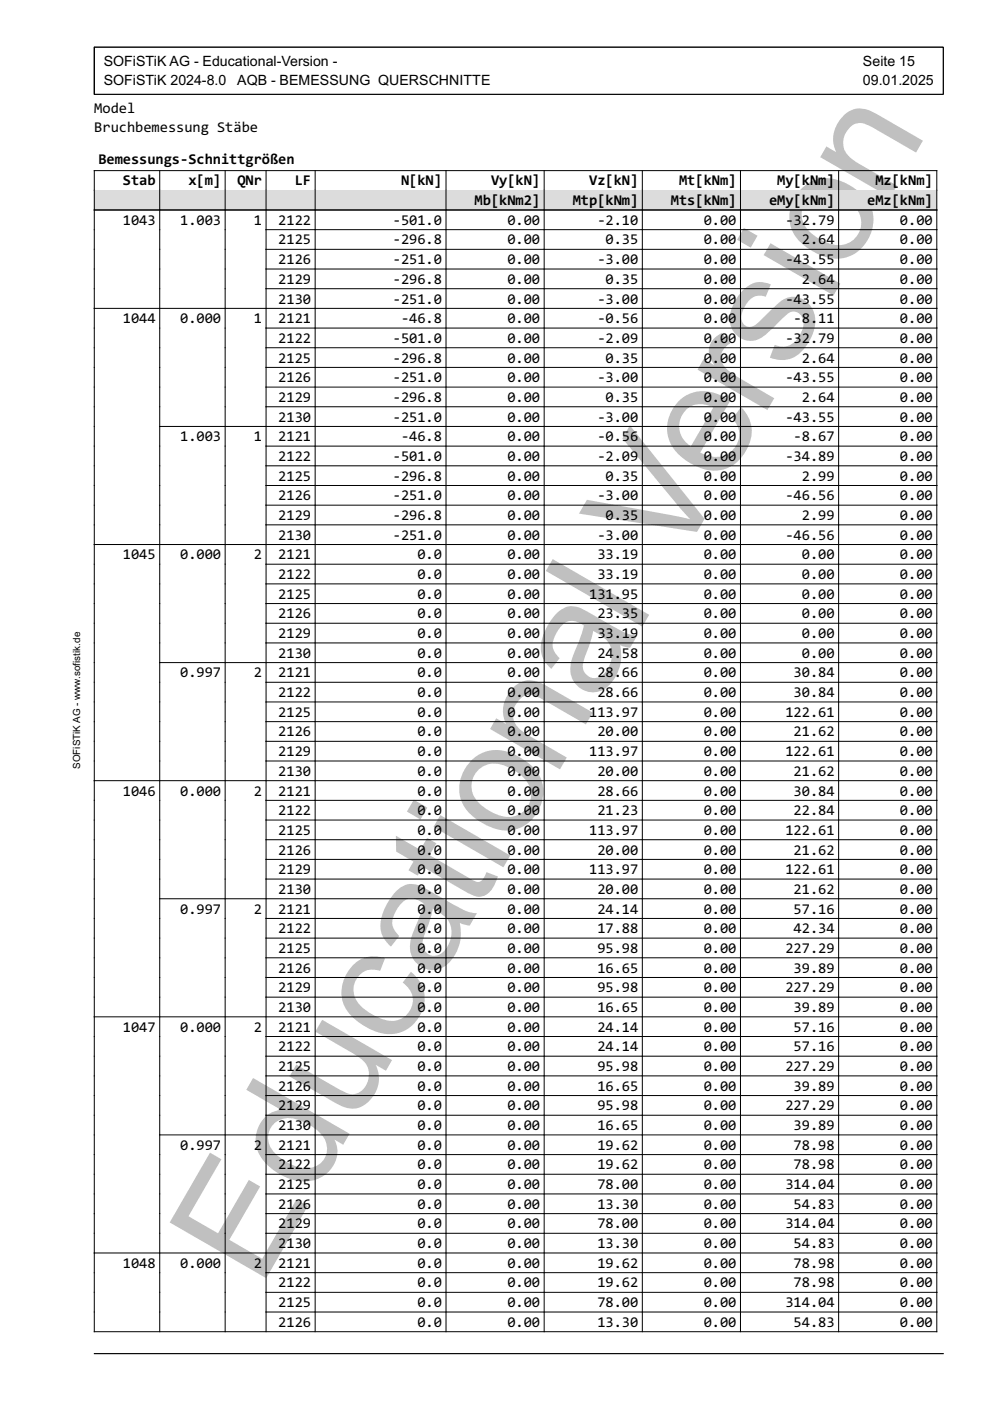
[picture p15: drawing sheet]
<svg xmlns="http://www.w3.org/2000/svg" width="210mm" height="297mm" viewBox="0 0 210 297" stroke-linecap="round" stroke-linejoin="round" font-family="sans-serif">
<defs><g id="words">
<text font-size="33" fill="#c0c0c0" x="55.1" y="273.3" transform="rotate(-60 55.1 273.3)">Educational Version</text>
<g font-size="3.2">
<text x="20" y="24">Model</text>
<text x="20" y="28">Bruchbemessung Stäbe</text>
<text x="20.9" y="34.7">Bemessungs-Schnittgrößen</text>
<text x="26.1" y="39.3">Stab</text>
<text x="39.9" y="39.3">x[m]</text>
<text x="50.3" y="39.3">QNr</text>
<text x="62.5" y="39.3">LF</text>
<text x="85" y="39.3">N[kN]</text>
<text x="104.1" y="39.3">Vy[kN]</text>
<text x="124.9" y="39.3">Vz[kN]</text>
<text x="144" y="39.3">Mt[kNm]</text>
<text x="164.8" y="39.3">My[kNm]</text>
<text x="185.6" y="39.3">Mz[kNm]</text>
<text x="26.1" y="47.7">1043</text>
<text x="38.2" y="47.7">1.003</text>
<text x="53.8" y="47.7">1</text>
<text x="59" y="47.7">2122</text>
<text x="83.3" y="47.7">-501.0</text>
<text x="100.6" y="43.5">Mb[kNm2]</text>
<text x="107.6" y="47.7">0.00</text>
<text x="121.4" y="43.5">Mtp[kNm]</text>
<text x="126.6" y="47.7">-2.10</text>
<text x="142.3" y="43.5">Mts[kNm]</text>
<text x="149.2" y="47.7">0.00</text>
<text x="163.1" y="43.5">eMy[kNm]</text>
<text x="166.5" y="47.7">-32.79</text>
<text x="183.9" y="43.5">eMz[kNm]</text>
<text x="190.8" y="47.7">0.00</text>
<text x="59" y="51.8">2125</text>
<text x="83.3" y="51.8">-296.8</text>
<text x="107.6" y="51.8">0.00</text>
<text x="128.4" y="51.8">0.35</text>
<text x="149.2" y="51.8">0.00</text>
<text x="170" y="51.8">2.64</text>
<text x="190.8" y="51.8">0.00</text>
<text x="59" y="56">2126</text>
<text x="83.3" y="56">-251.0</text>
<text x="107.6" y="56">0.00</text>
<text x="126.6" y="56">-3.00</text>
<text x="149.2" y="56">0.00</text>
<text x="166.5" y="56">-43.55</text>
<text x="190.8" y="56">0.00</text>
<text x="59" y="60.2">2129</text>
<text x="59" y="64.4">2130</text>
<text x="83.3" y="60.2">-296.8</text>
<text x="83.3" y="64.4">-251.0</text>
<text x="107.6" y="60.2">0.00</text>
<text x="107.6" y="64.4">0.00</text>
<text x="126.6" y="64.4">-3.00</text>
<text x="128.4" y="60.2">0.35</text>
<text x="149.2" y="60.2">0.00</text>
<text x="149.2" y="64.4">0.00</text>
<text x="166.5" y="64.4">-43.55</text>
<text x="170" y="60.2">2.64</text>
<text x="190.8" y="60.2">0.00</text>
<text x="190.8" y="64.4">0.00</text>
<text x="26.1" y="68.5">1044</text>
<text x="38.2" y="68.5">0.000</text>
<text x="53.8" y="68.5">1</text>
<text x="59" y="68.5">2121</text>
<text x="85" y="68.5">-46.8</text>
<text x="107.6" y="68.5">0.00</text>
<text x="126.6" y="68.5">-0.56</text>
<text x="149.2" y="68.5">0.00</text>
<text x="168.3" y="68.5">-8.11</text>
<text x="190.8" y="68.5">0.00</text>
<text x="59" y="72.7">2122</text>
<text x="59" y="76.9">2125</text>
<text x="83.3" y="72.7">-501.0</text>
<text x="83.3" y="76.9">-296.8</text>
<text x="107.6" y="72.7">0.00</text>
<text x="107.6" y="76.9">0.00</text>
<text x="126.6" y="72.7">-2.09</text>
<text x="128.4" y="76.9">0.35</text>
<text x="149.2" y="72.7">0.00</text>
<text x="149.2" y="76.9">0.00</text>
<text x="166.5" y="72.7">-32.79</text>
<text x="170" y="76.9">2.64</text>
<text x="190.8" y="72.7">0.00</text>
<text x="190.8" y="76.9">0.00</text>
<text x="59" y="81">2126</text>
<text x="83.3" y="81">-251.0</text>
<text x="107.6" y="81">0.00</text>
<text x="126.6" y="81">-3.00</text>
<text x="149.2" y="81">0.00</text>
<text x="166.5" y="81">-43.55</text>
<text x="190.8" y="81">0.00</text>
<text x="59" y="85.2">2129</text>
<text x="59" y="89.4">2130</text>
<text x="83.3" y="85.2">-296.8</text>
<text x="83.3" y="89.4">-251.0</text>
<text x="107.6" y="85.2">0.00</text>
<text x="107.6" y="89.4">0.00</text>
<text x="126.6" y="89.4">-3.00</text>
<text x="128.4" y="85.2">0.35</text>
<text x="149.2" y="85.2">0.00</text>
<text x="149.2" y="89.4">0.00</text>
<text x="166.5" y="89.4">-43.55</text>
<text x="170" y="85.2">2.64</text>
<text x="190.8" y="85.2">0.00</text>
<text x="190.8" y="89.4">0.00</text>
<text x="38.2" y="93.6">1.003</text>
<text x="53.8" y="93.6">1</text>
<text x="59" y="93.6">2121</text>
<text x="85" y="93.6">-46.8</text>
<text x="107.6" y="93.6">0.00</text>
<text x="126.6" y="93.6">-0.56</text>
<text x="149.2" y="93.6">0.00</text>
<text x="168.3" y="93.6">-8.67</text>
<text x="190.8" y="93.6">0.00</text>
<text x="59" y="97.7">2122</text>
<text x="59" y="101.9">2125</text>
<text x="83.3" y="97.7">-501.0</text>
<text x="83.3" y="101.9">-296.8</text>
<text x="107.6" y="97.7">0.00</text>
<text x="107.6" y="101.9">0.00</text>
<text x="126.6" y="97.7">-2.09</text>
<text x="128.4" y="101.9">0.35</text>
<text x="149.2" y="97.7">0.00</text>
<text x="149.2" y="101.9">0.00</text>
<text x="166.5" y="97.7">-34.89</text>
<text x="170" y="101.9">2.99</text>
<text x="190.8" y="97.7">0.00</text>
<text x="190.8" y="101.9">0.00</text>
<text x="59" y="106.1">2126</text>
<text x="83.3" y="106.1">-251.0</text>
<text x="107.6" y="106.1">0.00</text>
<text x="126.6" y="106.1">-3.00</text>
<text x="149.2" y="106.1">0.00</text>
<text x="166.5" y="106.1">-46.56</text>
<text x="190.8" y="106.1">0.00</text>
<text x="59" y="110.3">2129</text>
<text x="83.3" y="110.3">-296.8</text>
<text x="107.6" y="110.3">0.00</text>
<text x="128.4" y="110.3">0.35</text>
<text x="149.2" y="110.3">0.00</text>
<text x="170" y="110.3">2.99</text>
<text x="190.8" y="110.3">0.00</text>
<text x="26.1" y="118.6">1045</text>
<text x="38.2" y="118.6">0.000</text>
<text x="53.8" y="118.6">2</text>
<text x="59" y="114.4">2130</text>
<text x="59" y="118.6">2121</text>
<text x="83.3" y="114.4">-251.0</text>
<text x="88.5" y="118.6">0.0</text>
<text x="107.6" y="114.4">0.00</text>
<text x="107.6" y="118.6">0.00</text>
<text x="126.6" y="114.4">-3.00</text>
<text x="126.6" y="118.6">33.19</text>
<text x="149.2" y="114.4">0.00</text>
<text x="149.2" y="118.6">0.00</text>
<text x="166.5" y="114.4">-46.56</text>
<text x="170" y="118.6">0.00</text>
<text x="190.8" y="114.4">0.00</text>
<text x="190.8" y="118.6">0.00</text>
<text x="59" y="122.8">2122</text>
<text x="88.5" y="122.8">0.0</text>
<text x="107.6" y="122.8">0.00</text>
<text x="126.6" y="122.8">33.19</text>
<text x="149.2" y="122.8">0.00</text>
<text x="170" y="122.8">0.00</text>
<text x="190.8" y="122.8">0.00</text>
<text x="59" y="126.9">2125</text>
<text x="59" y="131.1">2126</text>
<text x="88.5" y="126.9">0.0</text>
<text x="88.5" y="131.1">0.0</text>
<text x="107.6" y="126.9">0.00</text>
<text x="107.6" y="131.1">0.00</text>
<text x="124.9" y="126.9">131.95</text>
<text x="126.6" y="131.1">23.35</text>
<text x="149.2" y="126.9">0.00</text>
<text x="149.2" y="131.1">0.00</text>
<text x="170" y="126.9">0.00</text>
<text x="170" y="131.1">0.00</text>
<text x="190.8" y="126.9">0.00</text>
<text x="190.8" y="131.1">0.00</text>
<text x="59" y="135.3">2129</text>
<text x="88.5" y="135.3">0.0</text>
<text x="107.6" y="135.3">0.00</text>
<text x="126.6" y="135.3">33.19</text>
<text x="149.2" y="135.3">0.00</text>
<text x="170" y="135.3">0.00</text>
<text x="190.8" y="135.3">0.00</text>
<text x="38.2" y="143.6">0.997</text>
<text x="53.8" y="143.6">2</text>
<text x="59" y="139.5">2130</text>
<text x="59" y="143.6">2121</text>
<text x="88.5" y="139.5">0.0</text>
<text x="88.5" y="143.6">0.0</text>
<text x="107.6" y="139.5">0.00</text>
<text x="107.6" y="143.6">0.00</text>
<text x="126.6" y="139.5">24.58</text>
<text x="126.6" y="143.6">28.66</text>
<text x="149.2" y="139.5">0.00</text>
<text x="149.2" y="143.6">0.00</text>
<text x="168.3" y="143.6">30.84</text>
<text x="170" y="139.5">0.00</text>
<text x="190.8" y="139.5">0.00</text>
<text x="190.8" y="143.6">0.00</text>
<text x="59" y="147.8">2122</text>
<text x="88.5" y="147.8">0.0</text>
<text x="107.6" y="147.8">0.00</text>
<text x="126.6" y="147.8">28.66</text>
<text x="149.2" y="147.8">0.00</text>
<text x="168.3" y="147.8">30.84</text>
<text x="190.8" y="147.8">0.00</text>
<text x="59" y="152">2125</text>
<text x="88.5" y="152">0.0</text>
<text x="107.6" y="152">0.00</text>
<text x="124.9" y="152">113.97</text>
<text x="149.2" y="152">0.00</text>
<text x="166.5" y="152">122.61</text>
<text x="190.8" y="152">0.00</text>
<text x="59" y="156.1">2126</text>
<text x="59" y="160.3">2129</text>
<text x="88.5" y="156.1">0.0</text>
<text x="88.5" y="160.3">0.0</text>
<text x="107.6" y="156.1">0.00</text>
<text x="107.6" y="160.3">0.00</text>
<text x="124.9" y="160.3">113.97</text>
<text x="126.6" y="156.1">20.00</text>
<text x="149.2" y="156.1">0.00</text>
<text x="149.2" y="160.3">0.00</text>
<text x="166.5" y="160.3">122.61</text>
<text x="168.3" y="156.1">21.62</text>
<text x="190.8" y="156.1">0.00</text>
<text x="190.8" y="160.3">0.00</text>
<text x="59" y="164.5">2130</text>
<text x="88.5" y="164.5">0.0</text>
<text x="107.6" y="164.5">0.00</text>
<text x="126.6" y="164.5">20.00</text>
<text x="149.2" y="164.5">0.00</text>
<text x="168.3" y="164.5">21.62</text>
<text x="190.8" y="164.5">0.00</text>
<text x="26.1" y="168.7">1046</text>
<text x="38.2" y="168.7">0.000</text>
<text x="53.8" y="168.7">2</text>
<text x="59" y="168.7">2121</text>
<text x="59" y="172.8">2122</text>
<text x="88.5" y="168.7">0.0</text>
<text x="88.5" y="172.8">0.0</text>
<text x="107.6" y="168.7">0.00</text>
<text x="107.6" y="172.8">0.00</text>
<text x="126.6" y="168.7">28.66</text>
<text x="126.6" y="172.8">21.23</text>
<text x="149.2" y="168.7">0.00</text>
<text x="149.2" y="172.8">0.00</text>
<text x="168.3" y="168.7">30.84</text>
<text x="168.3" y="172.8">22.84</text>
<text x="190.8" y="168.7">0.00</text>
<text x="190.8" y="172.8">0.00</text>
<text x="59" y="177">2125</text>
<text x="88.5" y="177">0.0</text>
<text x="107.6" y="177">0.00</text>
<text x="124.9" y="177">113.97</text>
<text x="149.2" y="177">0.00</text>
<text x="166.5" y="177">122.61</text>
<text x="190.8" y="177">0.00</text>
<text x="59" y="181.2">2126</text>
<text x="59" y="185.4">2129</text>
<text x="88.5" y="181.2">0.0</text>
<text x="88.5" y="185.4">0.0</text>
<text x="107.6" y="181.2">0.00</text>
<text x="107.6" y="185.4">0.00</text>
<text x="124.9" y="185.4">113.97</text>
<text x="126.6" y="181.2">20.00</text>
<text x="149.2" y="181.2">0.00</text>
<text x="149.2" y="185.4">0.00</text>
<text x="166.5" y="185.4">122.61</text>
<text x="168.3" y="181.2">21.62</text>
<text x="190.8" y="181.2">0.00</text>
<text x="190.8" y="185.4">0.00</text>
<text x="59" y="189.5">2130</text>
<text x="88.5" y="189.5">0.0</text>
<text x="107.6" y="189.5">0.00</text>
<text x="126.6" y="189.5">20.00</text>
<text x="149.2" y="189.5">0.00</text>
<text x="168.3" y="189.5">21.62</text>
<text x="190.8" y="189.5">0.00</text>
<text x="38.2" y="193.7">0.997</text>
<text x="53.8" y="193.7">2</text>
<text x="59" y="193.7">2121</text>
<text x="59" y="197.9">2122</text>
<text x="88.5" y="193.7">0.0</text>
<text x="88.5" y="197.9">0.0</text>
<text x="107.6" y="193.7">0.00</text>
<text x="107.6" y="197.9">0.00</text>
<text x="126.6" y="193.7">24.14</text>
<text x="126.6" y="197.9">17.88</text>
<text x="149.2" y="193.7">0.00</text>
<text x="149.2" y="197.9">0.00</text>
<text x="168.3" y="193.7">57.16</text>
<text x="168.3" y="197.9">42.34</text>
<text x="190.8" y="193.7">0.00</text>
<text x="190.8" y="197.9">0.00</text>
<text x="59" y="202">2125</text>
<text x="88.5" y="202">0.0</text>
<text x="107.6" y="202">0.00</text>
<text x="126.6" y="202">95.98</text>
<text x="149.2" y="202">0.00</text>
<text x="166.5" y="202">227.29</text>
<text x="190.8" y="202">0.00</text>
<text x="59" y="206.2">2126</text>
<text x="88.5" y="206.2">0.0</text>
<text x="107.6" y="206.2">0.00</text>
<text x="126.6" y="206.2">16.65</text>
<text x="149.2" y="206.2">0.00</text>
<text x="168.3" y="206.2">39.89</text>
<text x="190.8" y="206.2">0.00</text>
<text x="59" y="210.4">2129</text>
<text x="59" y="214.6">2130</text>
<text x="88.5" y="210.4">0.0</text>
<text x="88.5" y="214.6">0.0</text>
<text x="107.6" y="210.4">0.00</text>
<text x="107.6" y="214.6">0.00</text>
<text x="126.6" y="210.4">95.98</text>
<text x="126.6" y="214.6">16.65</text>
<text x="149.2" y="210.4">0.00</text>
<text x="149.2" y="214.6">0.00</text>
<text x="166.5" y="210.4">227.29</text>
<text x="168.3" y="214.6">39.89</text>
<text x="190.8" y="210.4">0.00</text>
<text x="190.8" y="214.6">0.00</text>
<text x="26.1" y="218.7">1047</text>
<text x="38.2" y="218.7">0.000</text>
<text x="53.8" y="218.7">2</text>
<text x="59" y="218.7">2121</text>
<text x="88.5" y="218.7">0.0</text>
<text x="107.6" y="218.7">0.00</text>
<text x="126.6" y="218.7">24.14</text>
<text x="149.2" y="218.7">0.00</text>
<text x="168.3" y="218.7">57.16</text>
<text x="190.8" y="218.7">0.00</text>
<text x="59" y="222.9">2122</text>
<text x="59" y="227.1">2125</text>
<text x="88.5" y="222.9">0.0</text>
<text x="88.5" y="227.1">0.0</text>
<text x="107.6" y="222.9">0.00</text>
<text x="107.6" y="227.1">0.00</text>
<text x="126.6" y="222.9">24.14</text>
<text x="126.6" y="227.1">95.98</text>
<text x="149.2" y="222.9">0.00</text>
<text x="149.2" y="227.1">0.00</text>
<text x="166.5" y="227.1">227.29</text>
<text x="168.3" y="222.9">57.16</text>
<text x="190.8" y="222.9">0.00</text>
<text x="190.8" y="227.1">0.00</text>
<text x="59" y="231.2">2126</text>
<text x="88.5" y="231.2">0.0</text>
<text x="107.6" y="231.2">0.00</text>
<text x="126.6" y="231.2">16.65</text>
<text x="149.2" y="231.2">0.00</text>
<text x="168.3" y="231.2">39.89</text>
<text x="190.8" y="231.2">0.00</text>
<text x="59" y="235.4">2129</text>
<text x="59" y="239.6">2130</text>
<text x="88.5" y="235.4">0.0</text>
<text x="88.5" y="239.6">0.0</text>
<text x="107.6" y="235.4">0.00</text>
<text x="107.6" y="239.6">0.00</text>
<text x="126.6" y="235.4">95.98</text>
<text x="126.6" y="239.6">16.65</text>
<text x="149.2" y="235.4">0.00</text>
<text x="149.2" y="239.6">0.00</text>
<text x="166.5" y="235.4">227.29</text>
<text x="168.3" y="239.6">39.89</text>
<text x="190.8" y="235.4">0.00</text>
<text x="190.8" y="239.6">0.00</text>
<text x="38.2" y="243.8">0.997</text>
<text x="53.8" y="243.8">2</text>
<text x="59" y="243.8">2121</text>
<text x="88.5" y="243.8">0.0</text>
<text x="107.6" y="243.8">0.00</text>
<text x="126.6" y="243.8">19.62</text>
<text x="149.2" y="243.8">0.00</text>
<text x="168.3" y="243.8">78.98</text>
<text x="190.8" y="243.8">0.00</text>
<text x="59" y="247.9">2122</text>
<text x="88.5" y="247.9">0.0</text>
<text x="107.6" y="247.9">0.00</text>
<text x="126.6" y="247.9">19.62</text>
<text x="149.2" y="247.9">0.00</text>
<text x="168.3" y="247.9">78.98</text>
<text x="190.8" y="247.9">0.00</text>
<text x="59" y="252.1">2125</text>
<text x="59" y="256.3">2126</text>
<text x="88.5" y="252.1">0.0</text>
<text x="88.5" y="256.3">0.0</text>
<text x="107.6" y="252.1">0.00</text>
<text x="107.6" y="256.3">0.00</text>
<text x="126.6" y="252.1">78.00</text>
<text x="126.6" y="256.3">13.30</text>
<text x="149.2" y="252.1">0.00</text>
<text x="149.2" y="256.3">0.00</text>
<text x="166.5" y="252.1">314.04</text>
<text x="168.3" y="256.3">54.83</text>
<text x="190.8" y="252.1">0.00</text>
<text x="190.8" y="256.3">0.00</text>
<text x="59" y="260.5">2129</text>
<text x="88.5" y="260.5">0.0</text>
<text x="107.6" y="260.5">0.00</text>
<text x="126.6" y="260.5">78.00</text>
<text x="149.2" y="260.5">0.00</text>
<text x="166.5" y="260.5">314.04</text>
<text x="190.8" y="260.5">0.00</text>
<text x="26.1" y="268.8">1048</text>
<text x="38.2" y="268.8">0.000</text>
<text x="53.8" y="268.8">2</text>
<text x="59" y="264.6">2130</text>
<text x="59" y="268.8">2121</text>
<text x="88.5" y="264.6">0.0</text>
<text x="88.5" y="268.8">0.0</text>
<text x="107.6" y="264.6">0.00</text>
<text x="107.6" y="268.8">0.00</text>
<text x="126.6" y="264.6">13.30</text>
<text x="126.6" y="268.8">19.62</text>
<text x="149.2" y="264.6">0.00</text>
<text x="149.2" y="268.8">0.00</text>
<text x="168.3" y="264.6">54.83</text>
<text x="168.3" y="268.8">78.98</text>
<text x="190.8" y="264.6">0.00</text>
<text x="190.8" y="268.8">0.00</text>
<text x="59" y="273">2122</text>
<text x="88.5" y="273">0.0</text>
<text x="107.6" y="273">0.00</text>
<text x="126.6" y="273">19.62</text>
<text x="149.2" y="273">0.00</text>
<text x="168.3" y="273">78.98</text>
<text x="190.8" y="273">0.00</text>
<text x="59" y="277.1">2125</text>
<text x="59" y="281.3">2126</text>
<text x="88.5" y="277.1">0.0</text>
<text x="88.5" y="281.3">0.0</text>
<text x="107.6" y="277.1">0.00</text>
<text x="107.6" y="281.3">0.00</text>
<text x="126.6" y="277.1">78.00</text>
<text x="126.6" y="281.3">13.30</text>
<text x="149.2" y="277.1">0.00</text>
<text x="149.2" y="281.3">0.00</text>
<text x="166.5" y="277.1">314.04</text>
<text x="168.3" y="281.3">54.83</text>
<text x="190.8" y="277.1">0.00</text>
<text x="190.8" y="281.3">0.00</text>
</g>
<g font-size="3">
<text x="22" y="14">SOFiSTiK AG - Educational-Version -</text>
<text x="22" y="18">SOFiSTiK 2024-8.0</text>
<text x="50.3" y="18">AQB - BEMESSUNG QUERSCHNITTE</text>
<text x="183" y="14">Seite 15</text>
<text x="183" y="18">09.01.2025</text>
</g>
<text font-size="2.1" x="17" y="163" transform="rotate(-90 17 163)">SOFiSTiK AG - www.sofistik.de</text>
</g></defs>
<path d="M20 10h180v10h-180zM33.9 36.2v4.1M47.7 36.2v4.1M56.4 36.2v4.1M66.8 36.2v4.1M94.6 36.2v4.1M115.4 36.2v4.1M136.2 36.2v4.1M157 36.2v4.1M177.8 36.2v4.1M20 40.3v-4.1h178.6v4.1M20 287h180" fill="none" stroke="#000" stroke-width=".21"/>
<path d="M20 40.3h178.6v4.2h-178.6z" fill="#dcdcdc"/>
<g fill="none" stroke="#000" stroke-width=".21">
<path d="M20 40.3v242h178.6v-242M20 44.5h178.6M33.9 40.3v242M47.7 40.3v242M56.4 40.3v242M56.4 48.7h142.2M56.4 52.9h142.2M56.4 57h142.2M66.8 40.3v242M94.6 40.3v242M115.4 40.3v242M136.2 40.3v242"/>
<path d="M157 40.3v242M177.8 40.3v242M20 65.4h178.6M56.4 61.2h142.2M56.4 69.6h142.2M56.4 73.7h142.2M56.4 77.9h142.2M33.9 90.4h164.7M56.4 82.1h142.2M56.4 86.2h142.2M56.4 94.6h142.2M56.4 98.8h142.2"/>
<path d="M20 115.5h178.6M56.4 102.9h142.2M56.4 107.1h142.2M56.4 111.3h142.2M56.4 119.6h142.2M56.4 123.8h142.2M56.4 128h142.2M56.4 132.1h142.2M56.4 136.3h142.2M33.9 140.5h164.7M56.4 144.7h142.2M56.4 148.8h142.2"/>
<path d="M56.4 153h142.2M56.4 157.2h142.2M20 165.5h178.6M56.4 161.3h142.2M56.4 169.7h142.2M56.4 173.9h142.2M56.4 178h142.2M33.9 190.6h164.7M56.4 182.2h142.2M56.4 186.4h142.2M56.4 194.7h142.2M56.4 198.9h142.2"/>
<path d="M20 215.6h178.6M56.4 203.1h142.2M56.4 207.2h142.2M56.4 211.4h142.2M56.4 219.8h142.2M56.4 223.9h142.2M56.4 228.1h142.2M56.4 232.3h142.2M56.4 236.4h142.2M33.9 240.6h164.7M56.4 244.8h142.2M56.4 249h142.2"/>
<path d="M56.4 253.1h142.2M56.4 257.3h142.2M20 265.7h178.6M56.4 261.5h142.2M56.4 269.8h142.2M56.4 274h142.2M56.4 278.2h142.2"/>
</g>
<use href="#words"/>
</svg>
